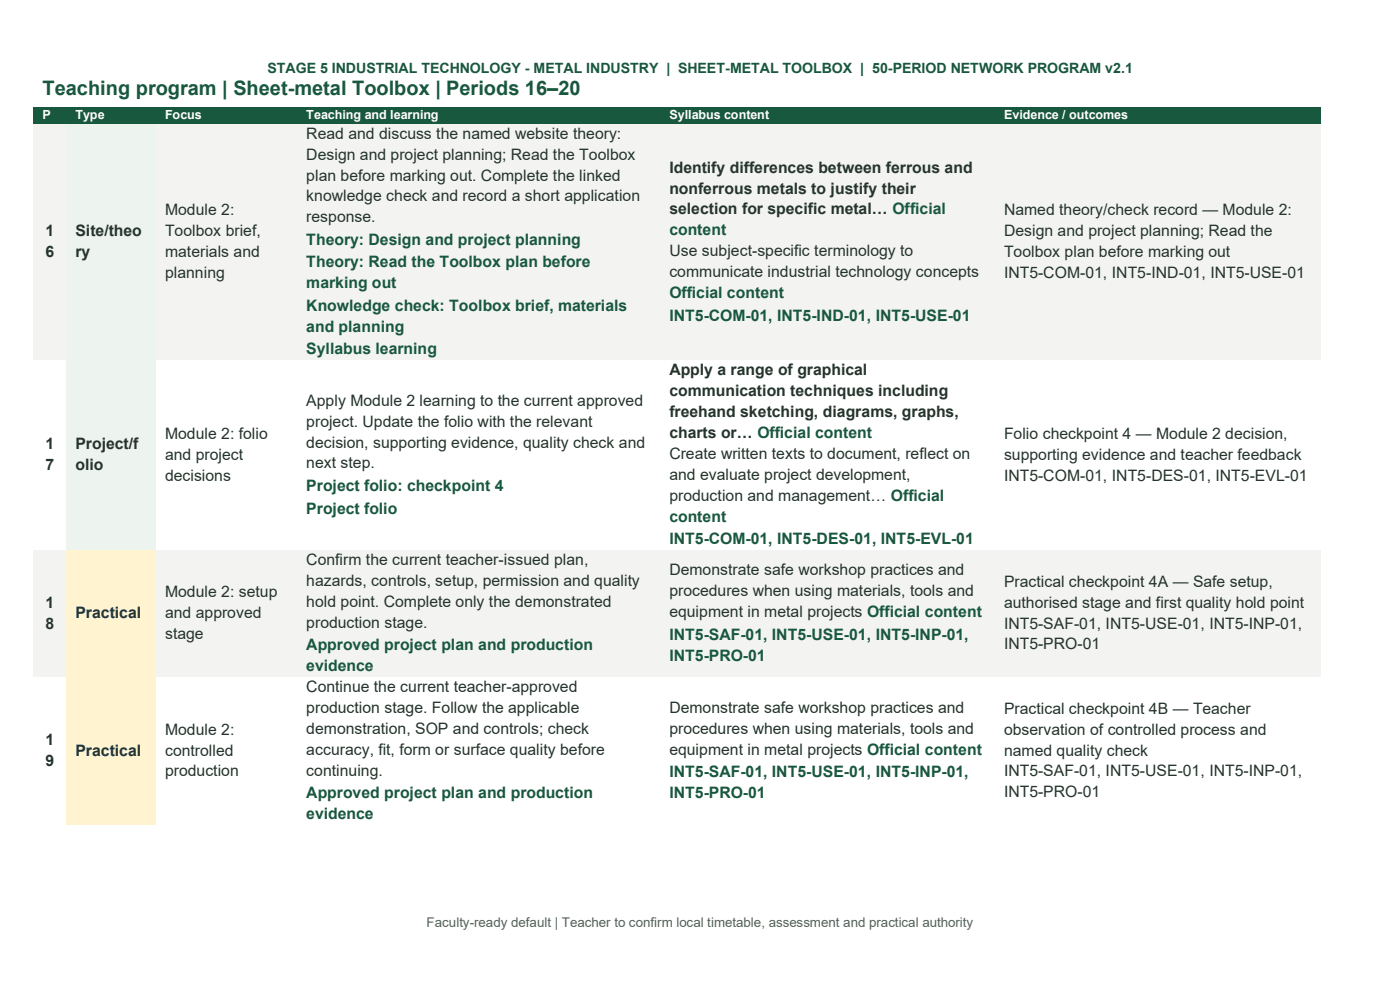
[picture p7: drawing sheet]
<svg xmlns="http://www.w3.org/2000/svg" width="297mm" height="210mm" viewBox="0 0 297 210" stroke-linecap="round" stroke-linejoin="round" font-family="sans-serif">
<defs><g id="words">
<text font-size="4.2" fill="#17583f" x="9" y="20.1">Teaching program | Sheet-metal Toolbox | Periods 16–20</text>
<g font-size="3.3" fill="#25342d">
<text x="65" y="29.4">Read and discuss the named website theory:</text>
<text x="65" y="33.9">Design and project planning; Read the Toolbox</text>
<text x="65" y="38.3">plan before marking out. Complete the linked</text>
<text x="142" y="36.6">Identify differences between ferrous and</text>
<text x="142" y="41.1">nonferrous metals to justify their</text>
<text x="35" y="45.6">Module 2:</text>
<text x="65" y="42.7">knowledge check and record a short application</text>
<text x="65" y="47.2">response.</text>
<text x="142" y="45.5">selection for specific metal… Official</text>
<text x="213" y="45.6">Named theory/check record — Module 2:</text>
<text x="9.7" y="50.1">1</text>
<text x="16" y="50.1">Site/theo</text>
<text x="35" y="50.1">Toolbox brief,</text>
<text x="213" y="50.1">Design and project planning; Read the</text>
<text x="9.7" y="54.5">6</text>
<text x="16" y="54.5">ry</text>
<text x="35" y="54.5">materials and</text>
<text x="35" y="58.9">planning</text>
<text x="142" y="54.4">Use subject-specific terminology to</text>
<text x="142" y="58.8">communicate industrial technology concepts</text>
<text x="213" y="54.5">Toolbox plan before marking out</text>
<text x="213" y="58.9">INT5-COM-01, INT5-IND-01, INT5-USE-01</text>
<text x="142" y="79.6">Apply a range of graphical</text>
<text x="65" y="86.1">Apply Module 2 learning to the current approved</text>
<text x="142" y="84">communication techniques including</text>
<text x="142" y="88.5">freehand sketching, diagrams, graphs,</text>
<text x="9.7" y="95.3">1</text>
<text x="16" y="95.3">Project/f</text>
<text x="35" y="93.1">Module 2: folio</text>
<text x="65" y="90.5">project. Update the folio with the relevant</text>
<text x="65" y="95">decision, supporting evidence, quality check and</text>
<text x="142" y="92.9">charts or… Official content</text>
<text x="213" y="93.1">Folio checkpoint 4 — Module 2 decision,</text>
<text x="9.7" y="99.8">7</text>
<text x="16" y="99.8">olio</text>
<text x="35" y="97.5">and project</text>
<text x="35" y="102">decisions</text>
<text x="65" y="99.4">next step.</text>
<text x="142" y="97.3">Create written texts to document, reflect on</text>
<text x="142" y="101.8">and evaluate project development,</text>
<text x="213" y="97.5">supporting evidence and teacher feedback</text>
<text x="213" y="102">INT5-COM-01, INT5-DES-01, INT5-EVL-01</text>
<text x="142" y="106.2">production and management… Official</text>
<text x="65" y="119.9">Confirm the current teacher-issued plan,</text>
<text x="65" y="124.3">hazards, controls, setup, permission and quality</text>
<text x="142" y="122.1">Demonstrate safe workshop practices and</text>
<text x="213" y="124.5">Practical checkpoint 4A — Safe setup,</text>
<text x="9.7" y="128.9">1</text>
<text x="16" y="131.1">Practical</text>
<text x="35" y="126.7">Module 2: setup</text>
<text x="35" y="131.1">and approved</text>
<text x="65" y="128.7">hold point. Complete only the demonstrated</text>
<text x="142" y="126.5">procedures when using materials, tools and</text>
<text x="142" y="131">equipment in metal projects Official content</text>
<text x="213" y="128.9">authorised stage and first quality hold point</text>
<text x="9.7" y="133.3">8</text>
<text x="35" y="135.5">stage</text>
<text x="65" y="133.2">production stage.</text>
<text x="213" y="133.3">INT5-SAF-01, INT5-USE-01, INT5-INP-01,</text>
<text x="213" y="137.8">INT5-PRO-01</text>
<text x="65" y="146.8">Continue the current teacher-approved</text>
<text x="35" y="155.9">Module 2:</text>
<text x="65" y="151.2">production stage. Follow the applicable</text>
<text x="65" y="155.7">demonstration, SOP and controls; check</text>
<text x="142" y="151.2">Demonstrate safe workshop practices and</text>
<text x="142" y="155.7">procedures when using materials, tools and</text>
<text x="213" y="151.4">Practical checkpoint 4B — Teacher</text>
<text x="213" y="155.9">observation of controlled process and</text>
<text x="9.7" y="158.1">1</text>
<text x="16" y="160.3">Practical</text>
<text x="35" y="160.3">controlled</text>
<text x="65" y="160.1">accuracy, fit, form or surface quality before</text>
<text x="142" y="160.1">equipment in metal projects Official content</text>
<text x="213" y="160.3">named quality check</text>
<text x="9.7" y="162.5">9</text>
<text x="35" y="164.7">production</text>
<text x="65" y="164.5">continuing.</text>
<text x="213" y="164.7">INT5-SAF-01, INT5-USE-01, INT5-INP-01,</text>
<text x="213" y="169.2">INT5-PRO-01</text>
</g>
<g font-size="3.3" fill="#17583f">
<text x="65" y="52">Theory: Design and project planning</text>
<text x="142" y="49.9">content</text>
<text x="65" y="56.7">Theory: Read the Toolbox plan before</text>
<text x="65" y="61.2">marking out</text>
<text x="65" y="66">Knowledge check: Toolbox brief, materials</text>
<text x="142" y="63.2">Official content</text>
<text x="65" y="70.4">and planning</text>
<text x="142" y="68">INT5-COM-01, INT5-IND-01, INT5-USE-01</text>
<text x="65" y="75.2">Syllabus learning</text>
<text x="65" y="104.2">Project folio: checkpoint 4</text>
<text x="65" y="108.9">Project folio</text>
<text x="142" y="110.6">content</text>
<text x="142" y="115.4">INT5-COM-01, INT5-DES-01, INT5-EVL-01</text>
<text x="65" y="137.9">Approved project plan and production</text>
<text x="142" y="135.7">INT5-SAF-01, INT5-USE-01, INT5-INP-01,</text>
<text x="65" y="142.4">evidence</text>
<text x="142" y="140.1">INT5-PRO-01</text>
<text x="142" y="164.9">INT5-SAF-01, INT5-USE-01, INT5-INP-01,</text>
<text x="65" y="169.3">Approved project plan and production</text>
<text x="65" y="173.8">evidence</text>
<text x="142" y="169.3">INT5-PRO-01</text>
</g>
<text font-size="3" fill="#17583f" x="56.7" y="15.5">STAGE 5 INDUSTRIAL TECHNOLOGY - METAL INDUSTRY | SHEET-METAL TOOLBOX | 50-PERIOD NETWORK PROGRAM v2.1</text>
<text font-size="2.8" fill="#51645b" x="90.5" y="196.8">Faculty-ready default | Teacher to confirm local timetable, assessment and practical authority</text>
<g font-size="2.7" fill="#fff">
<text x="9" y="25.3">P</text>
<text x="16" y="25.3">Type</text>
<text x="35" y="25.3">Focus</text>
<text x="65" y="25.3">Teaching and learning</text>
<text x="142" y="25.3">Syllabus content</text>
<text x="213" y="25.3">Evidence / outcomes</text>
</g>
</g></defs>
<g fill="#17583f">
<path d="M7.1 22.8h7v3.5h-7z" fill-rule="evenodd"/>
<path d="M9 22.8h3.2v3.5h-3.2z" fill-rule="evenodd"/>
<path d="M14.1 22.8h19v3.5h-19z" fill-rule="evenodd"/>
<path d="M16 22.8h15.2v3.5h-15.2z" fill-rule="evenodd"/>
<path d="M33.1 22.8h30v3.5h-30z" fill-rule="evenodd"/>
<path d="M35 22.8h26.2v3.5h-26.2z" fill-rule="evenodd"/>
<path d="M63.1 22.8h77v3.5h-77z" fill-rule="evenodd"/>
<path d="M65 22.8h73.2v3.5h-73.2z" fill-rule="evenodd"/>
<path d="M140.1 22.8h71v3.5h-71z" fill-rule="evenodd"/>
<path d="M142 22.8h67.2v3.5h-67.2z" fill-rule="evenodd"/>
<path d="M211.1 22.8h69v3.5h-69z" fill-rule="evenodd"/>
<path d="M213 22.8h65.2v3.5h-65.2z" fill-rule="evenodd"/>
</g>
<g fill="#f3f4f2">
<path d="M7.1 26.3h7v50.2h-7z" fill-rule="evenodd"/>
<path d="M9 47h3.2v4.4h-3.2z" fill-rule="evenodd"/>
<path d="M9 51.4h3.2v4.4h-3.2z" fill-rule="evenodd"/>
</g>
<g fill="#edf4ef">
<path d="M14.1 26.3h19v50.2h-19z" fill-rule="evenodd"/>
<path d="M16 47h15.2v4.4h-15.2z" fill-rule="evenodd"/>
<path d="M16 51.4h15.2v4.4h-15.2z" fill-rule="evenodd"/>
</g>
<g fill="#f3f4f2">
<path d="M33.1 26.3h30v50.2h-30z" fill-rule="evenodd"/>
<path d="M35 42.5h26.2v4.5h-26.2z" fill-rule="evenodd"/>
<path d="M35 47h26.2v4.4h-26.2z" fill-rule="evenodd"/>
<path d="M35 51.4h26.2v4.4h-26.2z" fill-rule="evenodd"/>
<path d="M35 55.8h26.2v4.4h-26.2z" fill-rule="evenodd"/>
<path d="M63.1 26.3h77v50.2h-77z" fill-rule="evenodd"/>
<path d="M65 26.3h73.2v4.4h-73.2z" fill-rule="evenodd"/>
<path d="M65 30.7h73.2v4.5h-73.2z" fill-rule="evenodd"/>
<path d="M65 35.2h73.2v4.4h-73.2z" fill-rule="evenodd"/>
<path d="M65 39.6h73.2v4.4h-73.2z" fill-rule="evenodd"/>
<path d="M65 44h73.2v4.5h-73.2z" fill-rule="evenodd"/>
<path d="M65 48.5h73.2v4.8h-73.2z" fill-rule="evenodd"/>
<path d="M65 53.3h73.2v4.7h-73.2z" fill-rule="evenodd"/>
<path d="M65 58h73.2v4.5h-73.2z" fill-rule="evenodd"/>
<path d="M65 62.5h73.2v4.8h-73.2z" fill-rule="evenodd"/>
<path d="M65 67.3h73.2v4.4h-73.2z" fill-rule="evenodd"/>
<path d="M65 71.7h73.2v4.8h-73.2z" fill-rule="evenodd"/>
<path d="M140.1 26.3h71v50.2h-71z" fill-rule="evenodd"/>
<path d="M142 33.5h67.2v4.4h-67.2z" fill-rule="evenodd"/>
<path d="M142 37.9h67.2v4.4h-67.2z" fill-rule="evenodd"/>
<path d="M142 42.3h67.2v4.5h-67.2z" fill-rule="evenodd"/>
<path d="M142 46.8h67.2v4.4h-67.2z" fill-rule="evenodd"/>
<path d="M142 51.2h67.2v4.4h-67.2z" fill-rule="evenodd"/>
<path d="M142 55.6h67.2v4.5h-67.2z" fill-rule="evenodd"/>
<path d="M142 60.1h67.2v4.4h-67.2z" fill-rule="evenodd"/>
<path d="M142 64.5h67.2v4.8h-67.2z" fill-rule="evenodd"/>
<path d="M211.1 26.3h69v50.2h-69z" fill-rule="evenodd"/>
<path d="M213 42.5h65.2v4.5h-65.2z" fill-rule="evenodd"/>
<path d="M213 47h65.2v4.4h-65.2z" fill-rule="evenodd"/>
<path d="M213 51.4h65.2v4.4h-65.2z" fill-rule="evenodd"/>
<path d="M213 55.8h65.2v4.4h-65.2z" fill-rule="evenodd"/>
</g>
<g fill="#fff">
<path d="M7.1 76.5h7v40.2h-7z" fill-rule="evenodd"/>
<path d="M9 92.2h3.2v4.4h-3.2z" fill-rule="evenodd"/>
<path d="M9 96.6h3.2v4.4h-3.2z" fill-rule="evenodd"/>
</g>
<g fill="#edf4ef">
<path d="M14.1 76.5h19v40.2h-19z" fill-rule="evenodd"/>
<path d="M16 92.2h15.2v4.4h-15.2z" fill-rule="evenodd"/>
<path d="M16 96.6h15.2v4.4h-15.2z" fill-rule="evenodd"/>
</g>
<g fill="#fff">
<path d="M33.1 76.5h30v40.2h-30z" fill-rule="evenodd"/>
<path d="M35 89.9h26.2v4.5h-26.2z" fill-rule="evenodd"/>
<path d="M35 94.4h26.2v4.4h-26.2z" fill-rule="evenodd"/>
<path d="M35 98.8h26.2v4.5h-26.2z" fill-rule="evenodd"/>
<path d="M63.1 76.5h77v40.2h-77z" fill-rule="evenodd"/>
<path d="M65 82.9h73.2v4.5h-73.2z" fill-rule="evenodd"/>
<path d="M65 87.4h73.2v4.4h-73.2z" fill-rule="evenodd"/>
<path d="M65 91.8h73.2v4.4h-73.2z" fill-rule="evenodd"/>
<path d="M65 96.2h73.2v4.5h-73.2z" fill-rule="evenodd"/>
<path d="M65 100.7h73.2v4.8h-73.2z" fill-rule="evenodd"/>
<path d="M65 105.5h73.2v4.8h-73.2z" fill-rule="evenodd"/>
<path d="M140.1 76.5h71v40.2h-71z" fill-rule="evenodd"/>
<path d="M142 76.5h67.2v4.4h-67.2z" fill-rule="evenodd"/>
<path d="M142 80.9h67.2v4.5h-67.2z" fill-rule="evenodd"/>
<path d="M142 85.4h67.2v4.4h-67.2z" fill-rule="evenodd"/>
<path d="M142 89.8h67.2v4.4h-67.2z" fill-rule="evenodd"/>
<path d="M142 94.2h67.2v4.5h-67.2z" fill-rule="evenodd"/>
<path d="M142 98.7h67.2v4.4h-67.2z" fill-rule="evenodd"/>
<path d="M142 103.1h67.2v4.4h-67.2z" fill-rule="evenodd"/>
<path d="M142 107.5h67.2v4.4h-67.2z" fill-rule="evenodd"/>
<path d="M142 111.9h67.2v4.8h-67.2z" fill-rule="evenodd"/>
<path d="M211.1 76.5h69v40.2h-69z" fill-rule="evenodd"/>
<path d="M213 89.9h65.2v4.5h-65.2z" fill-rule="evenodd"/>
<path d="M213 94.4h65.2v4.4h-65.2z" fill-rule="evenodd"/>
<path d="M213 98.8h65.2v4.5h-65.2z" fill-rule="evenodd"/>
</g>
<g fill="#f3f4f2">
<path d="M7.1 116.7h7v27h-7z" fill-rule="evenodd"/>
<path d="M9 125.8h3.2v4.4h-3.2z" fill-rule="evenodd"/>
<path d="M9 130.2h3.2v4.4h-3.2z" fill-rule="evenodd"/>
</g>
<g fill="#fff4cf">
<path d="M14.1 116.7h19v27h-19z" fill-rule="evenodd"/>
<path d="M16 128h15.2v4.4h-15.2z" fill-rule="evenodd"/>
</g>
<g fill="#f3f4f2">
<path d="M33.1 116.7h30v27h-30z" fill-rule="evenodd"/>
<path d="M35 123.6h26.2v4.4h-26.2z" fill-rule="evenodd"/>
<path d="M35 128h26.2v4.4h-26.2z" fill-rule="evenodd"/>
<path d="M35 132.4h26.2v4.4h-26.2z" fill-rule="evenodd"/>
<path d="M63.1 116.7h77v27h-77z" fill-rule="evenodd"/>
<path d="M65 116.7h73.2v4.4h-73.2z" fill-rule="evenodd"/>
<path d="M65 121.1h73.2v4.5h-73.2z" fill-rule="evenodd"/>
<path d="M65 125.6h73.2v4.4h-73.2z" fill-rule="evenodd"/>
<path d="M65 130h73.2v4.5h-73.2z" fill-rule="evenodd"/>
<path d="M65 134.5h73.2v4.8h-73.2z" fill-rule="evenodd"/>
<path d="M65 139.3h73.2v4.4h-73.2z" fill-rule="evenodd"/>
<path d="M140.1 116.7h71v27h-71z" fill-rule="evenodd"/>
<path d="M142 118.9h67.2v4.5h-67.2z" fill-rule="evenodd"/>
<path d="M142 123.4h67.2v4.4h-67.2z" fill-rule="evenodd"/>
<path d="M142 127.8h67.2v4.4h-67.2z" fill-rule="evenodd"/>
<path d="M142 132.2h67.2v4.8h-67.2z" fill-rule="evenodd"/>
<path d="M142 137h67.2v4.5h-67.2z" fill-rule="evenodd"/>
<path d="M211.1 116.7h69v27h-69z" fill-rule="evenodd"/>
<path d="M213 121.4h65.2v4.4h-65.2z" fill-rule="evenodd"/>
<path d="M213 125.8h65.2v4.4h-65.2z" fill-rule="evenodd"/>
<path d="M213 130.2h65.2v4.4h-65.2z" fill-rule="evenodd"/>
<path d="M213 134.6h65.2v4.4h-65.2z" fill-rule="evenodd"/>
</g>
<g fill="#fff">
<path d="M7.1 143.7h7v31.3h-7z" fill-rule="evenodd"/>
<path d="M9 154.9h3.2v4.5h-3.2z" fill-rule="evenodd"/>
<path d="M9 159.4h3.2v4.4h-3.2z" fill-rule="evenodd"/>
</g>
<g fill="#fff4cf">
<path d="M14.1 143.7h19v31.3h-19z" fill-rule="evenodd"/>
<path d="M16 157.2h15.2v4.4h-15.2z" fill-rule="evenodd"/>
</g>
<g fill="#fff">
<path d="M33.1 143.7h30v31.3h-30z" fill-rule="evenodd"/>
<path d="M35 152.7h26.2v4.5h-26.2z" fill-rule="evenodd"/>
<path d="M35 157.2h26.2v4.4h-26.2z" fill-rule="evenodd"/>
<path d="M35 161.6h26.2v4.4h-26.2z" fill-rule="evenodd"/>
<path d="M63.1 143.7h77v31.3h-77z" fill-rule="evenodd"/>
<path d="M65 143.7h73.2v4.4h-73.2z" fill-rule="evenodd"/>
<path d="M65 148.1h73.2v4.5h-73.2z" fill-rule="evenodd"/>
<path d="M65 152.6h73.2v4.4h-73.2z" fill-rule="evenodd"/>
<path d="M65 157h73.2v4.4h-73.2z" fill-rule="evenodd"/>
<path d="M65 161.4h73.2v4.5h-73.2z" fill-rule="evenodd"/>
<path d="M65 165.9h73.2v4.7h-73.2z" fill-rule="evenodd"/>
<path d="M65 170.6h73.2v4.4h-73.2z" fill-rule="evenodd"/>
<path d="M140.1 143.7h71v31.3h-71z" fill-rule="evenodd"/>
<path d="M142 148.1h67.2v4.5h-67.2z" fill-rule="evenodd"/>
<path d="M142 152.6h67.2v4.4h-67.2z" fill-rule="evenodd"/>
<path d="M142 157h67.2v4.4h-67.2z" fill-rule="evenodd"/>
<path d="M142 161.4h67.2v4.8h-67.2z" fill-rule="evenodd"/>
<path d="M142 166.2h67.2v4.4h-67.2z" fill-rule="evenodd"/>
<path d="M211.1 143.7h69v31.3h-69z" fill-rule="evenodd"/>
<path d="M213 148.3h65.2v4.4h-65.2z" fill-rule="evenodd"/>
<path d="M213 152.7h65.2v4.5h-65.2z" fill-rule="evenodd"/>
<path d="M213 157.2h65.2v4.4h-65.2z" fill-rule="evenodd"/>
<path d="M213 161.6h65.2v4.4h-65.2z" fill-rule="evenodd"/>
<path d="M213 166h65.2v4.5h-65.2z" fill-rule="evenodd"/>
</g>
<use href="#words"/>
</svg>
